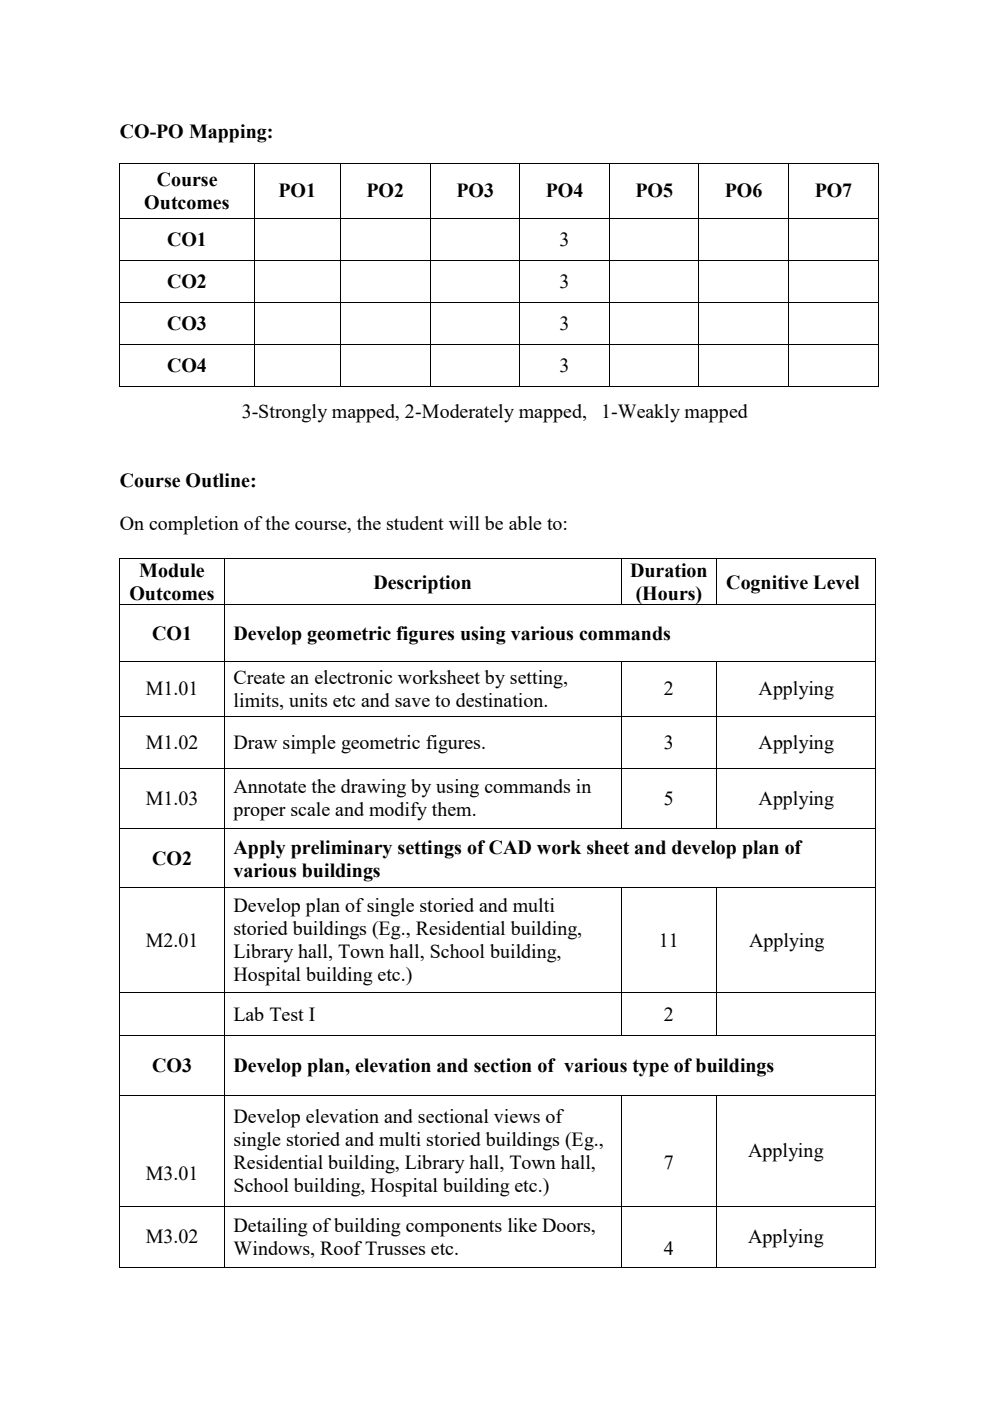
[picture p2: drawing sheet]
<svg xmlns="http://www.w3.org/2000/svg" width="210mm" height="297mm" viewBox="0 0 210 297" stroke-linecap="round" stroke-linejoin="round" font-family="sans-serif">
<defs><g id="words">
<g font-size="4.2">
<text x="25.4" y="29.3">CO-PO Mapping:</text>
<text x="33.2" y="39.4">Course</text>
<text x="59.1" y="41.9">PO1</text>
<text x="77.8" y="41.9">PO2</text>
<text x="96.8" y="41.9">PO3</text>
<text x="115.8" y="41.9">PO4</text>
<text x="134.8" y="41.9">PO5</text>
<text x="153.8" y="41.9">PO6</text>
<text x="172.8" y="41.9">PO7</text>
<text x="30.6" y="44.3">Outcomes</text>
<text x="35.4" y="52.2">CO1</text>
<text x="118.7" y="52.1">3</text>
<text x="35.4" y="61.1">CO2</text>
<text x="118.7" y="61">3</text>
<text x="35.4" y="70">CO3</text>
<text x="118.7" y="69.9">3</text>
<text x="35.4" y="79">CO4</text>
<text x="118.7" y="78.9">3</text>
<text x="25.4" y="103.3">Course Outline:</text>
<text x="25.4" y="112.4">On completion of the course, the student will be able to:</text>
<text x="29.5" y="122.3">Module</text>
<text x="79.2" y="124.8">Description</text>
<text x="133.6" y="122.3">Duration</text>
<text x="154.1" y="124.8">Cognitive Level</text>
<text x="27.4" y="127.2">Outcomes</text>
<text x="134.8" y="127.2">(Hours)</text>
<text x="32.3" y="135.7">CO1</text>
<text x="49.5" y="135.7">Develop geometric figures using various commands</text>
<text x="30.9" y="147.4">M1.01</text>
<text x="49.5" y="144.9">Create an electronic worksheet by setting,</text>
<text x="49.5" y="149.8">limits, units etc and save to destination.</text>
<text x="140.8" y="147.4">2</text>
<text x="160.9" y="147.4">Applying</text>
<text x="30.9" y="158.8">M1.02</text>
<text x="49.5" y="158.8">Draw simple geometric figures.</text>
<text x="140.8" y="158.8">3</text>
<text x="160.9" y="158.8">Applying</text>
<text x="30.9" y="170.6">M1.03</text>
<text x="49.5" y="173.1">proper scale and modify them.</text>
<text x="49.5" y="168.2">Annotate the drawing by using commands in</text>
<text x="140.8" y="170.6">5</text>
<text x="160.9" y="170.6">Applying</text>
<text x="32.3" y="183.4">CO2</text>
<text x="49.5" y="181">Apply preliminary settings of CAD work sheet and develop plan of</text>
<text x="49.5" y="185.8">various buildings</text>
<text x="49.5" y="193.5">Develop plan of single storied and multi</text>
<text x="30.9" y="200.8">M2.01</text>
<text x="49.5" y="198.3">storied buildings (Eg., Residential building,</text>
<text x="49.5" y="203.2">Library hall, Town hall, School building,</text>
<text x="139.7" y="200.8">11</text>
<text x="158.9" y="200.8">Applying</text>
<text x="49.5" y="208.1">Hospital building etc.)</text>
<text x="49.5" y="216.4">Lab Test I</text>
<text x="140.8" y="216.4">2</text>
<text x="32.3" y="227.3">CO3</text>
<text x="49.5" y="227.3">Develop plan, elevation and section of various type of buildings</text>
<text x="49.5" y="238.1">Develop elevation and sectional views of</text>
<text x="49.5" y="243">single storied and multi storied buildings (Eg.,</text>
<text x="158.7" y="245.4">Applying</text>
<text x="30.9" y="250.2">M3.01</text>
<text x="49.5" y="247.8">Residential building, Library hall, Town hall,</text>
<text x="140.8" y="247.8">7</text>
<text x="49.5" y="252.7">School building, Hospital building etc.)</text>
<text x="30.9" y="263.6">M3.02</text>
<text x="49.5" y="261.2">Detailing of building components like Doors,</text>
<text x="158.7" y="263.6">Applying</text>
<text x="49.5" y="266.1">Windows, Roof Trusses etc.</text>
<text x="140.8" y="266.1">4</text>
</g>
<g font-size="4.2" fill="#00000a">
<text x="51.3" y="88.6">3-Strongly mapped, 2-Moderately mapped,</text>
<text x="127.5" y="88.6">1-Weakly mapped</text>
</g>
</g></defs>
<g fill="#000">
<path d="M25.4 34.5v1.1zM53.9 34.6l.1 1zM72.2 34.6l.1 1zM91.3 34.6v1zM110.2 34.6l.1 1zM129.2 34.6l.1 1zM148.2 34.6l.1 1zM167.3 34.6v1zM186.3 34.5l.1 1.1zM25.4 46.2v1zM25.4 55.2v.9zM53.9 46.2l.1 1z"/>
<path d="M53.9 55.2l.1 .9zM72.2 46.2l.1 1zM72.2 55.2l.1 .9zM91.3 46.2v1zM91.3 55.2v.9zM110.2 46.2l.1 1zM110.2 55.2l.1 .9zM129.2 46.2l.1 1zM129.2 55.2l.1 .9zM148.2 46.2l.1 1zM148.2 55.2l.1 .9zM167.3 46.2v1z"/>
<path d="M167.3 55.2v.9zM186.3 46.2l.1 1zM186.3 55.2l.1 .9zM25.4 64.1v1zM25.4 73v1zM53.9 64.1l.1 1zM53.9 73l.1 1zM72.2 64.1l.1 1zM72.2 73l.1 1zM91.3 64.1v1zM91.3 73v1zM110.2 64.1l.1 1z"/>
<path d="M110.2 73l.1 1zM129.2 64.1l.1 1zM129.2 73l.1 1zM148.2 64.1l.1 1zM148.2 73l.1 1zM167.3 64.1v1zM167.3 73v1zM186.3 64.1l.1 1zM186.3 73l.1 1zM25.3 118.3h.2v.1h-.2zM47.5 118.3h.2v.1h-.2zM131.7 118.3h.2v.1h-.2z"/>
<path d="M152 118.3h.1v.1h-.1zM185.7 118.3h.1v.1h-.1zM25.3 128.2h.2v.2h-.2zM47.5 128.2h.2v.2h-.2zM131.7 128.2h.2v.2h-.2zM152 128.2h.1v.2h-.1zM185.7 128.2h.1v.2h-.1zM25.3 140.1h.2v.2h-.2zM25.3 151.8h.2v.1h-.2zM47.5 140.1h.2v.2h-.2zM47.5 151.8h.2v.1h-.2zM131.7 140.1h.2v.2h-.2z"/>
<path d="M131.7 151.8h.2v.1h-.2zM152 140.1h.1v.2h-.1zM152 151.8h.1v.1h-.1zM185.7 140.1h.1v.2h-.1zM185.7 151.8h.1v.1h-.1zM25.3 162.8h.2v.1h-.2zM25.3 175.6h.2v.1h-.2zM47.5 162.8h.2v.1h-.2zM47.5 175.6h.2v.1h-.2zM131.7 162.8h.2v.1h-.2zM131.7 175.6h.2v.1h-.2zM152 162.8h.1v.1h-.1z"/>
<path d="M152 175.6h.1v.1h-.1zM185.7 162.8h.1v.1h-.1zM185.7 175.6h.1v.1h-.1zM25.3 188.2h.2v.1h-.2zM47.5 188.2h.2v.1h-.2zM131.7 188.2h.2v.1h-.2zM152 188.2h.1v.1h-.1zM185.7 188.2h.1v.1h-.1zM25.3 210.4h.2v.2h-.2zM25.3 219.4h.2v.2h-.2zM47.5 210.4h.2v.2h-.2zM47.5 219.4h.2v.2h-.2z"/>
<path d="M131.7 210.4h.2v.2h-.2zM131.7 219.4h.2v.2h-.2zM152 210.4h.1v.2h-.1zM152 219.4h.1v.2h-.1zM185.7 210.4h.1v.2h-.1zM185.7 219.4h.1v.2h-.1zM25.3 232.1h.2v.2h-.2zM47.5 232.1h.2v.2h-.2zM131.7 232.1h.2v.2h-.2zM152 232.1h.1v.2h-.1zM185.7 232.1h.1v.2h-.1zM25.3 255.7h.2v.2h-.2z"/>
<path d="M47.5 255.7h.2v.2h-.2zM131.7 255.7h.2v.2h-.2zM152 255.7h.1v.2h-.1zM185.7 255.7h.1v.2h-.1zM25.3 268.6h.2v.2h-.2zM47.5 268.6h.2v.2h-.2zM131.7 268.6h.2v.2h-.2zM152 268.6h.1v.2h-.1zM185.7 268.6h.1v.2h-.1z"/>
</g>
<g fill="none" stroke="#000" stroke-width=".21">
<path d="M25.4 35.6v10.6h160.9v-10.6M25.4 34.6h160.9M54 35.6v10.6M72.2 35.6v10.6M91.3 35.6v10.6M110.3 35.6v10.6M129.3 35.6v10.6M148.2 35.6v10.6M167.3 35.6v10.6M25.4 47.2v8M25.4 56.1v8h160.9v-8M25.4 55.2h160.9"/>
<path d="M54 47.2v8M54 56.1v8M72.2 47.2v8M72.2 56.1v8M91.3 47.2v8M91.3 56.1v8M110.3 47.2v8M110.3 56.1v8M129.3 47.2v8M129.3 56.1v8M148.2 47.2v8M148.2 56.1v8"/>
<path d="M167.3 47.2v8M167.3 56.1v8M186.3 47.2v8M25.4 65.1v7.9M25.4 74v7.9h160.9v-7.9M25.4 73h160.9M54 65.1v7.9M54 74v7.9M72.2 65.1v7.9M72.2 74v7.9M91.3 65.1v7.9M91.3 74v7.9"/>
<path d="M110.3 65.1v7.9M110.3 74v7.9M129.3 65.1v7.9M129.3 74v7.9M148.2 65.1v7.9M148.2 74v7.9M167.3 65.1v7.9M167.3 74v7.9M186.3 65.1v7.9M25.4 118.4v9.8M25.5 118.4h22M47.6 118.4v9.8"/>
<path d="M47.7 118.4h84M131.8 118.4v9.8M131.9 118.4h20.1M152.1 118.4v9.8M152.1 118.4h33.6M185.8 118.4v9.8M25.4 128.4v11.7M25.5 128.3h22M47.6 128.4v11.7M47.7 128.3h84M131.9 128.3h20.1M152.1 128.3h33.6"/>
<path d="M185.8 128.4v11.7M25.4 140.3v11.5M25.4 151.9v10.9M25.5 140.2h22M25.5 151.8h22M47.6 140.3v11.5M47.6 151.9v10.9M47.7 140.2h84M47.7 151.8h84M131.8 140.3v11.5M131.8 151.9v10.9M131.9 140.2h20.1"/>
<path d="M131.9 151.8h20.1M152.1 140.3v11.5M152.1 151.9v10.9M152.1 140.2h33.6M152.1 151.8h33.6M185.8 140.3v11.5M185.8 151.9v10.9M25.4 162.9v12.7M25.4 175.7v12.5M25.5 162.9h22M25.5 175.6h22M47.6 162.9v12.7"/>
<path d="M47.6 175.7v12.5M47.7 162.9h84M47.7 175.6h84M131.8 162.9v12.7M131.9 162.9h20.1M131.9 175.6h20.1M152.1 162.9v12.7M152.1 162.9h33.6M152.1 175.6h33.6M185.8 162.9v12.7M185.8 175.7v12.5M25.4 188.3v22.1"/>
<path d="M25.5 188.3h22M47.6 188.3v22.1M47.7 188.3h84M131.8 188.3v22.1M131.9 188.3h20.1M152.1 188.3v22.1M152.1 188.3h33.6M185.8 188.3v22.1M25.4 210.6v8.8M25.4 219.6v12.5M25.5 210.5h22M25.5 219.5h22"/>
<path d="M47.6 210.6v8.8M47.6 219.6v12.5M47.7 210.5h84M47.7 219.5h84M131.8 210.6v8.8M131.9 210.5h20.1M131.9 219.5h20.1M152.1 210.6v8.8M152.1 210.5h33.6M152.1 219.5h33.6M185.8 210.6v8.8M185.8 219.6v12.5"/>
<path d="M25.4 232.3v23.4M25.5 232.2h22M47.6 232.3v23.4M47.7 232.2h84M131.8 232.3v23.4M131.9 232.2h20.1M152.1 232.3v23.4M152.1 232.2h33.6M185.8 232.3v23.4M25.4 255.9v12.7M25.5 255.8h22M47.6 255.9v12.7"/>
<path d="M47.7 255.8h84M131.8 255.9v12.7M131.9 255.8h20.1M152.1 255.9v12.7M152.1 255.8h33.6M185.8 255.9v12.7M25.5 268.7h22M47.7 268.7h84M131.9 268.7h20.1M152.1 268.7h33.6"/>
</g>
<use href="#words"/>
</svg>
